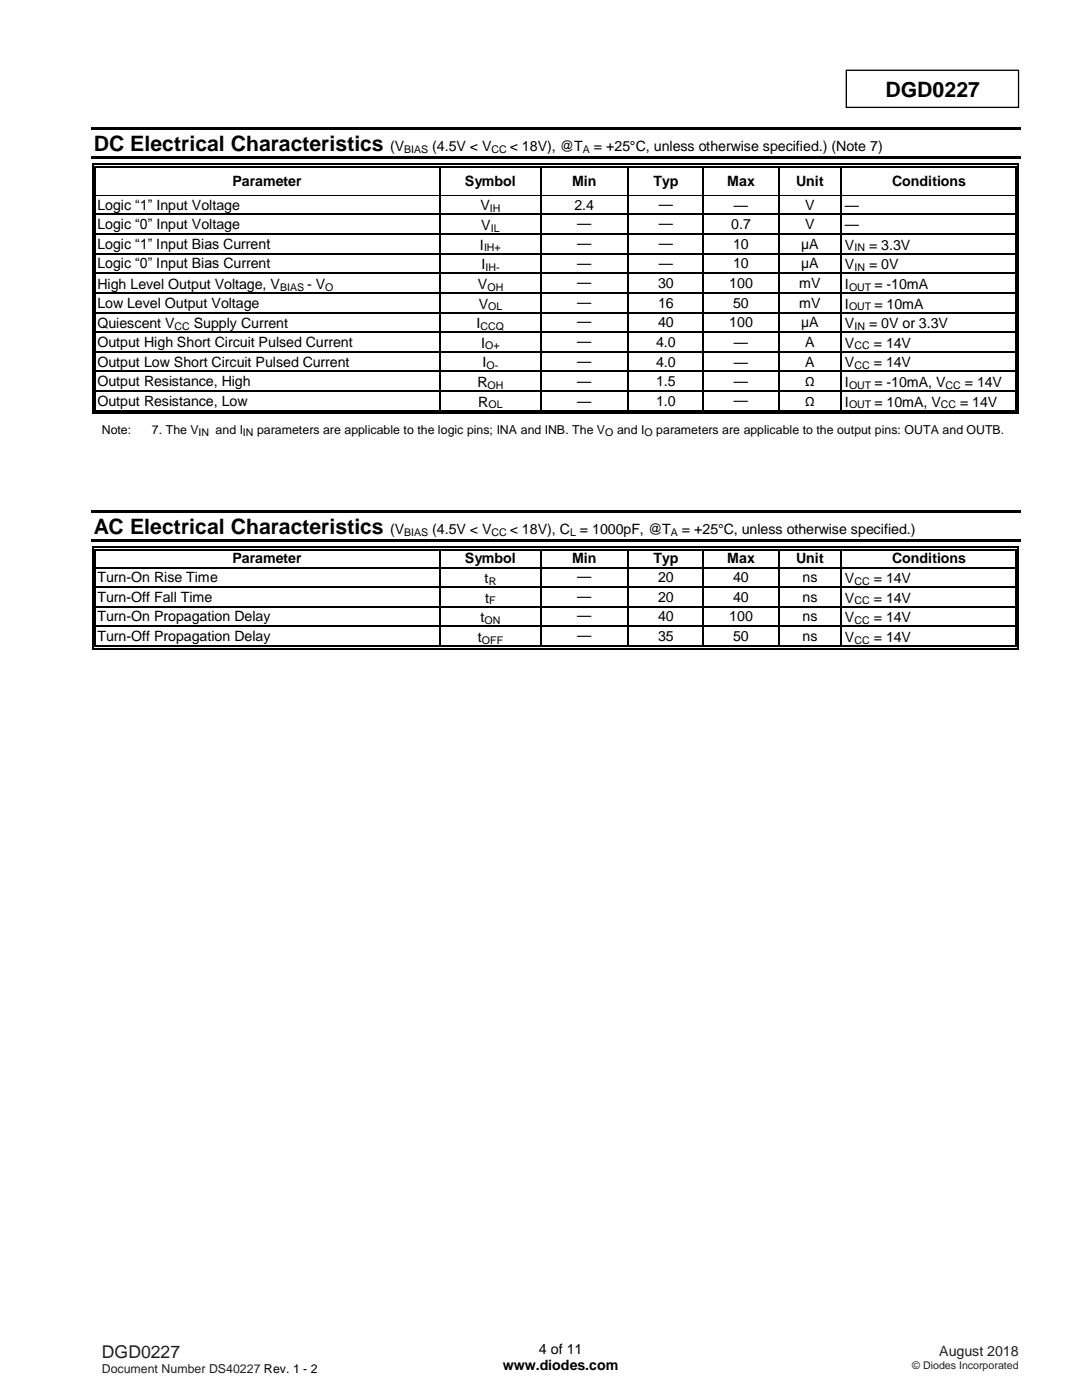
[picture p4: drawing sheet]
<svg xmlns="http://www.w3.org/2000/svg" width="216mm" height="279mm" viewBox="0 0 216 279" stroke-linecap="round" stroke-linejoin="round" font-family="sans-serif">
<defs><g id="words">
<g font-size="4.2">
<text x="176.7" y="19.3">DGD0227</text>
<text x="18.7" y="30.2">DC Electrical Characteristics</text>
<text x="18.7" y="106.6">AC Electrical Characteristics</text>
</g>
<text font-size="3.5" fill="#231f20" x="20.3" y="270.9">DGD0227</text>
<g font-size="2.8">
<text x="77.8" y="30.2">(V</text>
<text x="86.3" y="30.2">(4.5V &lt; V</text>
<text x="101.7" y="30.2">&lt; 18V), @T</text>
<text x="118.5" y="30.2">= +25°C, unless otherwise specified.) (Note 7)</text>
<text x="19.4" y="41.8">Logic “1” Input Voltage</text>
<text x="46.4" y="37.1">Parameter</text>
<text x="92.8" y="37.1">Symbol</text>
<text x="114.1" y="37.1">Min</text>
<text x="114.6" y="41.8">2.4</text>
<text x="130.4" y="37.1">Typ</text>
<text x="131.5" y="41.6">—</text>
<text x="145.1" y="37.1">Max</text>
<text x="146.5" y="41.8">—</text>
<text x="158.9" y="37.1">Unit</text>
<text x="160.7" y="41.8">V</text>
<text x="168.6" y="41.8">—</text>
<text x="178" y="37.1">Conditions</text>
<text x="19.4" y="45.7">Logic “0” Input Voltage</text>
<text x="95.9" y="42">V</text>
<text x="96" y="45.9">V</text>
<text x="115.2" y="45.6">—</text>
<text x="131.5" y="45.6">—</text>
<text x="145.9" y="45.7">0.7</text>
<text x="160.7" y="45.7">V</text>
<text x="168.6" y="45.7">—</text>
<text x="19.4" y="49.7">Logic “1” Input Bias Current</text>
<text x="19.4" y="53.6">Logic “0” Input Bias Current</text>
<text x="95.8" y="49.8">I</text>
<text x="96.1" y="53.8">I</text>
<text x="115.2" y="49.5">—</text>
<text x="115.2" y="53.4">—</text>
<text x="131.5" y="49.5">—</text>
<text x="131.5" y="53.4">—</text>
<text x="146.3" y="49.7">10</text>
<text x="146.3" y="53.6">10</text>
<text x="159.8" y="49.7">µA</text>
<text x="159.8" y="53.6">µA</text>
<text x="168.6" y="49.8">V</text>
<text x="168.6" y="53.8">V</text>
<text x="173.4" y="49.8">= 3.3V</text>
<text x="173.4" y="53.8">= 0V</text>
<text x="19.4" y="57.7">High Level Output Voltage, V</text>
<text x="61.3" y="57.7">- V</text>
<text x="95.4" y="57.7">V</text>
<text x="115.2" y="57.3">—</text>
<text x="131.3" y="57.5">30</text>
<text x="145.5" y="57.5">100</text>
<text x="159.5" y="57.5">mV</text>
<text x="168.6" y="57.7">I</text>
<text x="174.5" y="57.7">= -10mA</text>
<text x="19.4" y="61.4">Low Level Output Voltage</text>
<text x="19.4" y="65.5">Quiescent V</text>
<text x="38.7" y="65.5">Supply Current</text>
<text x="95.1" y="65.5">I</text>
<text x="95.5" y="61.6">V</text>
<text x="115.2" y="61.2">—</text>
<text x="115.2" y="65.1">—</text>
<text x="131.3" y="61.4">16</text>
<text x="131.3" y="65.3">40</text>
<text x="145.5" y="65.3">100</text>
<text x="146.3" y="61.4">50</text>
<text x="159.5" y="61.4">mV</text>
<text x="159.8" y="65.3">µA</text>
<text x="168.6" y="61.6">I</text>
<text x="168.6" y="65.5">V</text>
<text x="173.4" y="65.5">= 0V or 3.3V</text>
<text x="174.5" y="61.6">= 10mA</text>
<text x="19.4" y="69.2">Output High Short Circuit Pulsed Current</text>
<text x="96" y="69.4">I</text>
<text x="115.2" y="69">—</text>
<text x="130.9" y="69.2">4.0</text>
<text x="146.5" y="69.2">—</text>
<text x="160.7" y="69.2">A</text>
<text x="168.6" y="69.4">V</text>
<text x="174.4" y="69.4">= 14V</text>
<text x="19.4" y="73.2">Output Low Short Circuit Pulsed Current</text>
<text x="19.4" y="77.1">Output Resistance, High</text>
<text x="95.3" y="77.2">R</text>
<text x="96.3" y="73.3">I</text>
<text x="115.2" y="72.9">—</text>
<text x="115.2" y="77.1">—</text>
<text x="130.9" y="73.2">4.0</text>
<text x="130.9" y="77.1">1.5</text>
<text x="146.5" y="73.2">—</text>
<text x="146.5" y="77.1">—</text>
<text x="160.7" y="73.2">A</text>
<text x="160.7" y="77.1">Ω</text>
<text x="168.6" y="73.3">V</text>
<text x="168.6" y="77.2">I</text>
<text x="174.4" y="73.3">= 14V</text>
<text x="174.5" y="77.2">= -10mA, V</text>
<text x="192.5" y="77.2">= 14V</text>
<text x="19.4" y="81">Output Resistance, Low</text>
<text x="95.4" y="81.2">R</text>
<text x="115.2" y="81">—</text>
<text x="130.9" y="81">1.0</text>
<text x="146.5" y="80.8">—</text>
<text x="160.7" y="80.9">Ω</text>
<text x="168.6" y="81.2">I</text>
<text x="174.5" y="81.2">= 10mA, V</text>
<text x="191.6" y="81.2">= 14V</text>
<text x="77.8" y="106.6">(V</text>
<text x="86.3" y="106.6">(4.5V &lt; V</text>
<text x="101.7" y="106.6">&lt; 18V), C = 1000pF, @T</text>
<text x="136.1" y="106.6">= +25°C, unless otherwise specified.)</text>
<text x="46.4" y="112.4">Parameter</text>
<text x="92.8" y="112.4">Symbol</text>
<text x="114.1" y="112.4">Min</text>
<text x="130.4" y="112.4">Typ</text>
<text x="145.1" y="112.4">Max</text>
<text x="158.9" y="112.4">Unit</text>
<text x="178" y="112.4">Conditions</text>
<text x="19.4" y="116.2">Turn-On Rise Time</text>
<text x="96.7" y="116.3">t</text>
<text x="115.2" y="116">—</text>
<text x="115.2" y="119.9">—</text>
<text x="131.3" y="116.2">20</text>
<text x="146.3" y="116.2">40</text>
<text x="160.1" y="116.2">ns</text>
<text x="168.6" y="116.3">V</text>
<text x="174.4" y="116.3">= 14V</text>
<text x="19.4" y="120.1">Turn-Off Fall Time</text>
<text x="19.4" y="124">Turn-On Propagation Delay</text>
<text x="95.9" y="124.2">t</text>
<text x="96.8" y="120.3">t</text>
<text x="115.2" y="123.8">—</text>
<text x="131.3" y="120.1">20</text>
<text x="131.3" y="124">40</text>
<text x="145.5" y="124">100</text>
<text x="146.3" y="120.1">40</text>
<text x="160.1" y="120.1">ns</text>
<text x="160.1" y="124">ns</text>
<text x="168.6" y="120.3">V</text>
<text x="168.6" y="124.2">V</text>
<text x="174.4" y="120.3">= 14V</text>
<text x="174.4" y="124.2">= 14V</text>
<text x="19.4" y="127.9">Turn-Off Propagation Delay</text>
<text x="95.4" y="128.1">t</text>
<text x="115.2" y="127.7">—</text>
<text x="131.3" y="127.9">35</text>
<text x="146.3" y="127.9">50</text>
<text x="160.1" y="127.9">ns</text>
<text x="168.6" y="128.1">V</text>
<text x="174.4" y="128.1">= 14V</text>
<text x="100.3" y="273.5">www.diodes.com</text>
<text x="107.5" y="270.2">4 of 11</text>
</g>
<text font-size="2.8" fill="#231f20" x="187.4" y="270.6">August 2018</text>
<g font-size="2.5">
<text x="20.3" y="86.7">Note:</text>
<text x="30.3" y="86.7">7. The V</text>
<text x="43" y="86.7">and I</text>
<text x="51.3" y="86.7">parameters are applicable to the logic pins; INA and INB. The V</text>
<text x="123.1" y="86.7">and I</text>
<text x="131" y="86.7">parameters are applicable to the output pins: OUTA and OUTB.</text>
</g>
<text font-size="2.5" fill="#231f20" x="20.3" y="274">Document Number DS40227 Rev. 1 - 2</text>
<g font-size="2.1">
<text x="80.7" y="30.5">BIAS</text>
<text x="98.1" y="30.5">CC</text>
<text x="116.3" y="30.5">A</text>
<text x="97.8" y="42.3">IH</text>
<text x="97.9" y="46.3">IL</text>
<text x="96.6" y="50.2">IH+</text>
<text x="170.5" y="50.2">IN</text>
<text x="55.9" y="58">BIAS</text>
<text x="64.9" y="58">O</text>
<text x="96.9" y="54.1">IH-</text>
<text x="97.3" y="58">OH</text>
<text x="169.4" y="58">OUT</text>
<text x="170.5" y="54.1">IN</text>
<text x="34.8" y="65.8">CC</text>
<text x="95.9" y="65.8">CCQ</text>
<text x="97.4" y="61.9">OL</text>
<text x="169.4" y="61.9">OUT</text>
<text x="170.5" y="65.8">IN</text>
<text x="96.8" y="69.7">O+</text>
<text x="170.5" y="69.7">CC</text>
<text x="97.1" y="73.7">O-</text>
<text x="97.3" y="77.6">OH</text>
<text x="169.4" y="77.6">OUT</text>
<text x="170.5" y="73.7">CC</text>
<text x="188.7" y="77.6">CC</text>
<text x="97.5" y="81.5">OL</text>
<text x="169.4" y="81.5">OUT</text>
<text x="187.7" y="81.5">CC</text>
<text x="39.6" y="87">IN</text>
<text x="48.5" y="87">IN</text>
<text x="120.8" y="87">O</text>
<text x="128.6" y="87">O</text>
<text x="80.7" y="106.9">BIAS</text>
<text x="98.1" y="106.9">CC</text>
<text x="113.8" y="106.9">L</text>
<text x="133.9" y="106.9">A</text>
<text x="97.5" y="116.7">R</text>
<text x="170.5" y="116.7">CC</text>
<text x="96.7" y="124.5">ON</text>
<text x="97.6" y="120.6">F</text>
<text x="170.5" y="120.6">CC</text>
<text x="170.5" y="124.5">CC</text>
<text x="96.2" y="128.5">OFF</text>
<text x="170.5" y="128.5">CC</text>
</g>
<text font-size="2.1" fill="#231f20" x="182" y="273.2">© Diodes Incorporated</text>
</g></defs>
<path d="M168.9 14h34.3v7.4h-34.3z" fill="none" stroke="#000" stroke-width=".26"/>
<g fill="#000">
<path d="M18.2 25.4h185.5v.5h-185.5z" fill-rule="evenodd"/>
<path d="M18.2 31.1h185.5v.5h-185.5z" fill-rule="evenodd"/>
<path d="M18.3 32.7h.3v.8h-.3z" fill-rule="evenodd"/>
<path d="M18.3 32.7h.8v.2h-.8z" fill-rule="evenodd"/>
<path d="M18.3 38.9h.3v.1h-.3z" fill-rule="evenodd"/>
<path d="M18.8 33.2h.3v.3h-.3z" fill-rule="evenodd"/>
<path d="M18.8 33.2h.3v.3h-.3z" fill-rule="evenodd"/>
<path d="M18.8 38.9h.3v.1h-.3z" fill-rule="evenodd"/>
<path d="M87.7 33.5h.3z" fill-rule="evenodd"/>
<path d="M87.7 32.7h.8v.2h-.8z" fill-rule="evenodd"/>
<path d="M87.7 33.2h.8v.3h-.8z" fill-rule="evenodd"/>
<path d="M87.7 38.9h.3v.1h-.3z" fill-rule="evenodd"/>
<path d="M107.8 33.5h.2z" fill-rule="evenodd"/>
<path d="M107.8 32.7h.7v.2h-.7z" fill-rule="evenodd"/>
<path d="M107.8 33.2h.7v.3h-.7z" fill-rule="evenodd"/>
<path d="M107.8 38.9h.2v.1h-.2z" fill-rule="evenodd"/>
<path d="M125.2 33.5h.3z" fill-rule="evenodd"/>
<path d="M125.2 32.7h.8v.2h-.8z" fill-rule="evenodd"/>
<path d="M125.2 33.2h.8v.3h-.8z" fill-rule="evenodd"/>
<path d="M125.2 38.9h.3v.1h-.3z" fill-rule="evenodd"/>
<path d="M140.2 33.5h.3z" fill-rule="evenodd"/>
<path d="M140.2 32.7h.8v.2h-.8z" fill-rule="evenodd"/>
<path d="M140.2 33.2h.8v.3h-.8z" fill-rule="evenodd"/>
<path d="M140.2 38.9h.3v.1h-.3z" fill-rule="evenodd"/>
<path d="M155.3 33.5h.2z" fill-rule="evenodd"/>
<path d="M155.3 32.7h.7v.2h-.7z" fill-rule="evenodd"/>
<path d="M155.3 33.2h.7v.3h-.7z" fill-rule="evenodd"/>
<path d="M155.3 38.9h.2v.1h-.2z" fill-rule="evenodd"/>
<path d="M167.8 33.5h.2z" fill-rule="evenodd"/>
<path d="M167.8 32.7h.7v.2h-.7z" fill-rule="evenodd"/>
<path d="M167.8 33.2h.7v.3h-.7z" fill-rule="evenodd"/>
<path d="M167.8 38.9h.2v.1h-.2z" fill-rule="evenodd"/>
<path d="M202.5 32.7h.8v.2h-.8z" fill-rule="evenodd"/>
<path d="M202.5 33.2h.3v.3h-.3z" fill-rule="evenodd"/>
<path d="M202.5 33.2h.3v.3h-.3z" fill-rule="evenodd"/>
<path d="M202.5 38.9h.3v.1h-.3z" fill-rule="evenodd"/>
<path d="M203 32.7h.3v.8h-.3z" fill-rule="evenodd"/>
<path d="M203 38.9h.3v.1h-.3z" fill-rule="evenodd"/>
<path d="M18.3 42.7h.3v.2h-.3z" fill-rule="evenodd"/>
<path d="M18.3 46.6h.3v.3h-.3z" fill-rule="evenodd"/>
<path d="M18.3 50.5h.3v.3h-.3z" fill-rule="evenodd"/>
<path d="M18.3 54.4h.3v.3h-.3z" fill-rule="evenodd"/>
<path d="M18.3 58.3h.3v.3h-.3z" fill-rule="evenodd"/>
<path d="M18.8 42.7h.3v.2h-.3z" fill-rule="evenodd"/>
<path d="M18.8 46.6h.3v.3h-.3z" fill-rule="evenodd"/>
<path d="M18.8 50.5h.3v.3h-.3z" fill-rule="evenodd"/>
<path d="M18.8 54.4h.3v.3h-.3z" fill-rule="evenodd"/>
<path d="M18.8 58.3h.3v.3h-.3z" fill-rule="evenodd"/>
<path d="M87.7 42.7h.3v.2h-.3z" fill-rule="evenodd"/>
<path d="M87.7 46.6h.3v.3h-.3z" fill-rule="evenodd"/>
<path d="M87.7 50.5h.3v.3h-.3z" fill-rule="evenodd"/>
<path d="M87.7 54.4h.3v.3h-.3z" fill-rule="evenodd"/>
<path d="M87.7 58.3h.3v.3h-.3z" fill-rule="evenodd"/>
<path d="M107.8 42.7h.2v.2h-.2z" fill-rule="evenodd"/>
<path d="M107.8 46.6h.2v.3h-.2z" fill-rule="evenodd"/>
<path d="M107.8 50.5h.2v.3h-.2z" fill-rule="evenodd"/>
<path d="M107.8 54.4h.2v.3h-.2z" fill-rule="evenodd"/>
<path d="M107.8 58.3h.2v.3h-.2z" fill-rule="evenodd"/>
<path d="M125.2 42.7h.3v.2h-.3z" fill-rule="evenodd"/>
<path d="M125.2 46.6h.3v.3h-.3z" fill-rule="evenodd"/>
<path d="M125.2 50.5h.3v.3h-.3z" fill-rule="evenodd"/>
<path d="M125.2 54.4h.3v.3h-.3z" fill-rule="evenodd"/>
<path d="M125.2 58.3h.3v.3h-.3z" fill-rule="evenodd"/>
<path d="M140.2 42.7h.3v.2h-.3z" fill-rule="evenodd"/>
<path d="M140.2 46.6h.3v.3h-.3z" fill-rule="evenodd"/>
<path d="M140.2 50.5h.3v.3h-.3z" fill-rule="evenodd"/>
<path d="M140.2 54.4h.3v.3h-.3z" fill-rule="evenodd"/>
<path d="M140.2 58.3h.3v.3h-.3z" fill-rule="evenodd"/>
<path d="M155.3 42.7h.2v.2h-.2z" fill-rule="evenodd"/>
<path d="M155.3 46.6h.2v.3h-.2z" fill-rule="evenodd"/>
<path d="M155.3 50.5h.2v.3h-.2z" fill-rule="evenodd"/>
<path d="M155.3 54.4h.2v.3h-.2z" fill-rule="evenodd"/>
<path d="M155.3 58.3h.2v.3h-.2z" fill-rule="evenodd"/>
<path d="M167.8 42.7h.2v.2h-.2z" fill-rule="evenodd"/>
<path d="M167.8 46.6h.2v.3h-.2z" fill-rule="evenodd"/>
<path d="M167.8 50.5h.2v.3h-.2z" fill-rule="evenodd"/>
<path d="M167.8 54.4h.2v.3h-.2z" fill-rule="evenodd"/>
<path d="M167.8 58.3h.2v.3h-.2z" fill-rule="evenodd"/>
<path d="M202.5 42.7h.3v.2h-.3z" fill-rule="evenodd"/>
<path d="M202.5 46.6h.3v.3h-.3z" fill-rule="evenodd"/>
<path d="M202.5 50.5h.3v.3h-.3z" fill-rule="evenodd"/>
<path d="M202.5 54.4h.3v.3h-.3z" fill-rule="evenodd"/>
<path d="M202.5 58.3h.3v.3h-.3z" fill-rule="evenodd"/>
<path d="M203 42.7h.3v.2h-.3z" fill-rule="evenodd"/>
<path d="M203 46.6h.3v.3h-.3z" fill-rule="evenodd"/>
<path d="M203 50.5h.3v.3h-.3z" fill-rule="evenodd"/>
<path d="M203 54.4h.3v.3h-.3z" fill-rule="evenodd"/>
<path d="M203 58.3h.3v.3h-.3z" fill-rule="evenodd"/>
<path d="M18.3 62.3h.3v.2h-.3z" fill-rule="evenodd"/>
<path d="M18.3 66.2h.3v.2h-.3z" fill-rule="evenodd"/>
<path d="M18.3 70.1h.3v.3h-.3z" fill-rule="evenodd"/>
<path d="M18.3 74h.3v.3h-.3z" fill-rule="evenodd"/>
<path d="M18.3 77.9h.3v.3h-.3z" fill-rule="evenodd"/>
<path d="M18.8 62.3h.3v.2h-.3z" fill-rule="evenodd"/>
<path d="M18.8 66.2h.3v.2h-.3z" fill-rule="evenodd"/>
<path d="M18.8 70.1h.3v.3h-.3z" fill-rule="evenodd"/>
<path d="M18.8 74h.3v.3h-.3z" fill-rule="evenodd"/>
<path d="M18.8 77.9h.3v.3h-.3z" fill-rule="evenodd"/>
<path d="M87.7 62.3h.3v.2h-.3z" fill-rule="evenodd"/>
<path d="M87.7 66.2h.3v.2h-.3z" fill-rule="evenodd"/>
<path d="M87.7 70.1h.3v.3h-.3z" fill-rule="evenodd"/>
<path d="M87.7 74h.3v.3h-.3z" fill-rule="evenodd"/>
<path d="M87.7 77.9h.3v.3h-.3z" fill-rule="evenodd"/>
<path d="M107.8 62.3h.2v.2h-.2z" fill-rule="evenodd"/>
<path d="M107.8 66.2h.2v.2h-.2z" fill-rule="evenodd"/>
<path d="M107.8 70.1h.2v.3h-.2z" fill-rule="evenodd"/>
<path d="M107.8 74h.2v.3h-.2z" fill-rule="evenodd"/>
<path d="M107.8 77.9h.2v.3h-.2z" fill-rule="evenodd"/>
<path d="M125.2 62.3h.3v.2h-.3z" fill-rule="evenodd"/>
<path d="M125.2 66.2h.3v.2h-.3z" fill-rule="evenodd"/>
<path d="M125.2 70.1h.3v.3h-.3z" fill-rule="evenodd"/>
<path d="M125.2 74h.3v.3h-.3z" fill-rule="evenodd"/>
<path d="M125.2 77.9h.3v.3h-.3z" fill-rule="evenodd"/>
<path d="M140.2 62.3h.3v.2h-.3z" fill-rule="evenodd"/>
<path d="M140.2 66.2h.3v.2h-.3z" fill-rule="evenodd"/>
<path d="M140.2 70.1h.3v.3h-.3z" fill-rule="evenodd"/>
<path d="M140.2 74h.3v.3h-.3z" fill-rule="evenodd"/>
<path d="M140.2 77.9h.3v.3h-.3z" fill-rule="evenodd"/>
<path d="M155.3 62.3h.2v.2h-.2z" fill-rule="evenodd"/>
<path d="M155.3 66.2h.2v.2h-.2z" fill-rule="evenodd"/>
<path d="M155.3 70.1h.2v.3h-.2z" fill-rule="evenodd"/>
<path d="M155.3 74h.2v.3h-.2z" fill-rule="evenodd"/>
<path d="M155.3 77.9h.2v.3h-.2z" fill-rule="evenodd"/>
<path d="M167.8 62.3h.2v.2h-.2z" fill-rule="evenodd"/>
<path d="M167.8 66.2h.2v.2h-.2z" fill-rule="evenodd"/>
<path d="M167.8 70.1h.2v.3h-.2z" fill-rule="evenodd"/>
<path d="M167.8 74h.2v.3h-.2z" fill-rule="evenodd"/>
<path d="M167.8 77.9h.2v.3h-.2z" fill-rule="evenodd"/>
<path d="M202.5 62.3h.3v.2h-.3z" fill-rule="evenodd"/>
<path d="M202.5 66.2h.3v.2h-.3z" fill-rule="evenodd"/>
<path d="M202.5 70.1h.3v.3h-.3z" fill-rule="evenodd"/>
<path d="M202.5 74h.3v.3h-.3z" fill-rule="evenodd"/>
<path d="M202.5 77.9h.3v.3h-.3z" fill-rule="evenodd"/>
<path d="M203 62.3h.3v.2h-.3z" fill-rule="evenodd"/>
<path d="M203 66.2h.3v.2h-.3z" fill-rule="evenodd"/>
<path d="M203 70.1h.3v.3h-.3z" fill-rule="evenodd"/>
<path d="M203 74h.3v.3h-.3z" fill-rule="evenodd"/>
<path d="M203 77.9h.3v.3h-.3z" fill-rule="evenodd"/>
<path d="M18.3 81.9h.3v.7h-.3z" fill-rule="evenodd"/>
<path d="M18.3 82.4h.8v.2h-.8z" fill-rule="evenodd"/>
<path d="M18.8 81.9h.3v.2h-.3z" fill-rule="evenodd"/>
<path d="M18.8 81.9h.3v.2h-.3z" fill-rule="evenodd"/>
<path d="M87.7 81.9h.8v.2h-.8z" fill-rule="evenodd"/>
<path d="M87.7 82.4h.8v.2h-.8z" fill-rule="evenodd"/>
<path d="M107.8 81.9h.7v.2h-.7z" fill-rule="evenodd"/>
<path d="M107.8 82.4h.7v.2h-.7z" fill-rule="evenodd"/>
<path d="M125.2 81.9h.8v.2h-.8z" fill-rule="evenodd"/>
<path d="M125.2 82.4h.8v.2h-.8z" fill-rule="evenodd"/>
<path d="M140.2 81.9h.8v.2h-.8z" fill-rule="evenodd"/>
<path d="M140.2 82.4h.8v.2h-.8z" fill-rule="evenodd"/>
<path d="M155.3 81.9h.7v.2h-.7z" fill-rule="evenodd"/>
<path d="M155.3 82.4h.7v.2h-.7z" fill-rule="evenodd"/>
<path d="M167.8 81.9h.7v.2h-.7z" fill-rule="evenodd"/>
<path d="M167.8 82.4h.7v.2h-.7z" fill-rule="evenodd"/>
<path d="M202.5 82.4h.8v.2h-.8z" fill-rule="evenodd"/>
<path d="M202.5 81.9h.3v.2h-.3z" fill-rule="evenodd"/>
<path d="M202.5 81.9h.3v.2h-.3z" fill-rule="evenodd"/>
<path d="M203 81.9h.3v.7h-.3z" fill-rule="evenodd"/>
<path d="M18.2 101.7h185.5v.6h-185.5z" fill-rule="evenodd"/>
<path d="M18.2 107.5h185.5v.6h-185.5z" fill-rule="evenodd"/>
<path d="M18.3 109.1h.3v.8h-.3z" fill-rule="evenodd"/>
<path d="M18.3 109.1h.8v.3h-.8z" fill-rule="evenodd"/>
<path d="M18.3 113.1h.3v.3h-.3z" fill-rule="evenodd"/>
<path d="M18.3 117h.3v.3h-.3z" fill-rule="evenodd"/>
<path d="M18.8 109.6h.3v.3h-.3z" fill-rule="evenodd"/>
<path d="M18.8 109.6h.3v.3h-.3z" fill-rule="evenodd"/>
<path d="M18.8 113.1h.3v.3h-.3z" fill-rule="evenodd"/>
<path d="M18.8 117h.3v.3h-.3z" fill-rule="evenodd"/>
<path d="M87.7 109.9h.3z" fill-rule="evenodd"/>
<path d="M87.7 109.1h.8v.3h-.8z" fill-rule="evenodd"/>
<path d="M87.7 109.6h.8v.3h-.8z" fill-rule="evenodd"/>
<path d="M87.7 113.1h.3v.3h-.3z" fill-rule="evenodd"/>
<path d="M87.7 117h.3v.3h-.3z" fill-rule="evenodd"/>
<path d="M107.8 109.9h.2z" fill-rule="evenodd"/>
<path d="M107.8 109.1h.7v.3h-.7z" fill-rule="evenodd"/>
<path d="M107.8 109.6h.7v.3h-.7z" fill-rule="evenodd"/>
<path d="M107.8 113.1h.2v.3h-.2z" fill-rule="evenodd"/>
<path d="M107.8 117h.2v.3h-.2z" fill-rule="evenodd"/>
<path d="M125.2 109.9h.3z" fill-rule="evenodd"/>
<path d="M125.2 109.1h.8v.3h-.8z" fill-rule="evenodd"/>
<path d="M125.2 109.6h.8v.3h-.8z" fill-rule="evenodd"/>
<path d="M125.2 113.1h.3v.3h-.3z" fill-rule="evenodd"/>
<path d="M125.2 117h.3v.3h-.3z" fill-rule="evenodd"/>
<path d="M140.2 109.9h.3z" fill-rule="evenodd"/>
<path d="M140.2 109.1h.8v.3h-.8z" fill-rule="evenodd"/>
<path d="M140.2 109.6h.8v.3h-.8z" fill-rule="evenodd"/>
<path d="M140.2 113.1h.3v.3h-.3z" fill-rule="evenodd"/>
<path d="M140.2 117h.3v.3h-.3z" fill-rule="evenodd"/>
<path d="M155.3 109.9h.2z" fill-rule="evenodd"/>
<path d="M155.3 109.1h.7v.3h-.7z" fill-rule="evenodd"/>
<path d="M155.3 109.6h.7v.3h-.7z" fill-rule="evenodd"/>
<path d="M155.3 113.1h.2v.3h-.2z" fill-rule="evenodd"/>
<path d="M155.3 117h.2v.3h-.2z" fill-rule="evenodd"/>
<path d="M167.8 109.9h.2z" fill-rule="evenodd"/>
<path d="M167.8 109.1h.7v.3h-.7z" fill-rule="evenodd"/>
<path d="M167.8 109.6h.7v.3h-.7z" fill-rule="evenodd"/>
<path d="M167.8 113.1h.2v.3h-.2z" fill-rule="evenodd"/>
<path d="M167.8 117h.2v.3h-.2z" fill-rule="evenodd"/>
<path d="M202.5 109.1h.8v.3h-.8z" fill-rule="evenodd"/>
<path d="M202.5 109.6h.3v.3h-.3z" fill-rule="evenodd"/>
<path d="M202.5 109.6h.3v.3h-.3z" fill-rule="evenodd"/>
<path d="M202.5 113.1h.3v.3h-.3z" fill-rule="evenodd"/>
<path d="M202.5 117h.3v.3h-.3z" fill-rule="evenodd"/>
<path d="M203 109.1h.3v.8h-.3z" fill-rule="evenodd"/>
<path d="M203 113.1h.3v.3h-.3z" fill-rule="evenodd"/>
<path d="M203 117h.3v.3h-.3z" fill-rule="evenodd"/>
<path d="M18.3 121h.3v.2h-.3z" fill-rule="evenodd"/>
<path d="M18.3 124.9h.3v.2h-.3z" fill-rule="evenodd"/>
<path d="M18.3 128.8h.3v.8h-.3z" fill-rule="evenodd"/>
<path d="M18.3 129.3h.8v.3h-.8z" fill-rule="evenodd"/>
<path d="M18.8 121h.3v.2h-.3z" fill-rule="evenodd"/>
<path d="M18.8 124.9h.3v.2h-.3z" fill-rule="evenodd"/>
<path d="M18.8 128.8h.3v.3h-.3z" fill-rule="evenodd"/>
<path d="M18.8 128.8h.3v.3h-.3z" fill-rule="evenodd"/>
<path d="M87.7 121h.3v.2h-.3z" fill-rule="evenodd"/>
<path d="M87.7 124.9h.3v.2h-.3z" fill-rule="evenodd"/>
<path d="M87.7 128.8h.8v.3h-.8z" fill-rule="evenodd"/>
<path d="M87.7 129.3h.8v.3h-.8z" fill-rule="evenodd"/>
<path d="M107.8 121h.2v.2h-.2z" fill-rule="evenodd"/>
<path d="M107.8 124.9h.2v.2h-.2z" fill-rule="evenodd"/>
<path d="M107.8 128.8h.7v.3h-.7z" fill-rule="evenodd"/>
<path d="M107.8 129.3h.7v.3h-.7z" fill-rule="evenodd"/>
<path d="M125.2 121h.3v.2h-.3z" fill-rule="evenodd"/>
<path d="M125.2 124.9h.3v.2h-.3z" fill-rule="evenodd"/>
<path d="M125.2 128.8h.8v.3h-.8z" fill-rule="evenodd"/>
<path d="M125.2 129.3h.8v.3h-.8z" fill-rule="evenodd"/>
<path d="M140.2 121h.3v.2h-.3z" fill-rule="evenodd"/>
<path d="M140.2 124.9h.3v.2h-.3z" fill-rule="evenodd"/>
<path d="M140.2 128.8h.8v.3h-.8z" fill-rule="evenodd"/>
<path d="M140.2 129.3h.8v.3h-.8z" fill-rule="evenodd"/>
<path d="M155.3 121h.2v.2h-.2z" fill-rule="evenodd"/>
<path d="M155.3 124.9h.2v.2h-.2z" fill-rule="evenodd"/>
<path d="M155.3 128.8h.7v.3h-.7z" fill-rule="evenodd"/>
<path d="M155.3 129.3h.7v.3h-.7z" fill-rule="evenodd"/>
<path d="M167.8 121h.2v.2h-.2z" fill-rule="evenodd"/>
<path d="M167.8 124.9h.2v.2h-.2z" fill-rule="evenodd"/>
<path d="M167.8 128.8h.7v.3h-.7z" fill-rule="evenodd"/>
<path d="M167.8 129.3h.7v.3h-.7z" fill-rule="evenodd"/>
<path d="M202.5 121h.3v.2h-.3z" fill-rule="evenodd"/>
<path d="M202.5 124.9h.3v.2h-.3z" fill-rule="evenodd"/>
<path d="M202.5 129.3h.8v.3h-.8z" fill-rule="evenodd"/>
<path d="M202.5 128.8h.3v.3h-.3z" fill-rule="evenodd"/>
<path d="M202.5 128.8h.3v.3h-.3z" fill-rule="evenodd"/>
<path d="M203 121h.3v.2h-.3z" fill-rule="evenodd"/>
<path d="M203 124.9h.3v.2h-.3z" fill-rule="evenodd"/>
<path d="M203 128.8h.3v.8h-.3z" fill-rule="evenodd"/>
</g>
<g fill="none" stroke="#000" stroke-width=".25">
<path d="M18.5 33.5v5.4M18.5 39v3.7M19 33.5v5.4M19 39v3.7M19.1 32.8h68.6M19.1 33.3h68.6M87.9 33.5v5.4M87.9 39v3.7M88.5 32.8h19.3M88.5 33.3h19.3M107.9 33.5v5.4M107.9 39v3.7"/>
<path d="M108.5 32.8h16.7M108.5 33.3h16.7M125.4 33.5v5.4M125.4 39v3.7M126 32.8h14.2M126 33.3h14.2M140.4 33.5v5.4M140.4 39v3.7M141 32.8h14.3M141 33.3h14.3M155.4 33.5v5.4M155.4 39v3.7"/>
<path d="M156 32.8h11.8M156 33.3h11.8M167.9 33.5v5.4M167.9 39v3.7M168.5 32.8h34M168.5 33.3h34M202.6 33.5v5.4M202.6 39v3.7M203.2 33.5v5.4M203.2 39v3.7M18.5 42.9v3.7M18.5 46.9v3.6"/>
<path d="M18.5 50.8v3.6M18.5 54.7v3.6M18.5 58.6v3.7M19 42.9v3.7M19 46.9v3.6M19 50.8v3.6M19 54.7v3.6M19 58.6v3.7M19.1 42.8h68.6M19.1 46.7h68.6M19.1 50.6h68.6M19.1 54.6h68.6"/>
<path d="M19.1 58.5h68.6M87.9 42.9v3.7M87.9 46.9v3.6M87.9 50.8v3.6M87.9 54.7v3.6M87.9 58.6v3.7M88 42.8h19.8M88 46.7h19.8M88 50.6h19.8M88 54.6h19.8M88 58.5h19.8M107.9 42.9v3.7"/>
<path d="M107.9 46.9v3.6M107.9 50.8v3.6M107.9 54.7v3.6M107.9 58.6v3.7M108 42.8h17.2M108 46.7h17.2M108 50.6h17.2M108 54.6h17.2M108 58.5h17.2M125.4 42.9v3.7M125.4 46.9v3.6M125.4 50.8v3.6"/>
<path d="M125.4 54.7v3.6M125.4 58.6v3.7M125.5 42.8h14.7M125.5 46.7h14.7M125.5 50.6h14.7M125.5 54.6h14.7M125.5 58.5h14.7M140.4 42.9v3.7M140.4 46.9v3.6M140.4 50.8v3.6M140.4 54.7v3.6M140.4 58.6v3.7"/>
<path d="M140.5 42.8h14.8M140.5 46.7h14.8M140.5 50.6h14.8M140.5 54.6h14.8M140.5 58.5h14.8M155.4 42.9v3.7M155.4 46.9v3.6M155.4 50.8v3.6M155.4 54.7v3.6M155.4 58.6v3.7M155.5 42.8h12.3M155.5 46.7h12.3"/>
<path d="M155.5 50.6h12.3M155.5 54.6h12.3M155.5 58.5h12.3M167.9 42.9v3.7M167.9 46.9v3.6M167.9 50.8v3.6M167.9 54.7v3.6M167.9 58.6v3.7M168 42.8h34.5M168 46.7h34.5M168 50.6h34.5M168 54.6h34.5"/>
<path d="M168 58.5h34.5M202.6 42.9v3.7M202.6 46.9v3.6M202.6 50.8v3.6M202.6 54.7v3.6M202.6 58.6v3.7M203.2 42.9v3.7M203.2 46.9v3.6M203.2 50.8v3.6M203.2 54.7v3.6M203.2 58.6v3.7M18.5 62.5v3.7"/>
<path d="M18.5 66.4v3.7M18.5 70.4v3.6M18.5 74.3v3.6M18.5 78.2v3.7M19 62.5v3.7M19 66.4v3.7M19 70.4v3.6M19 74.3v3.6M19 78.2v3.7M19.1 62.4h68.6M19.1 66.3h68.6M19.1 70.2h68.6"/>
<path d="M19.1 74.1h68.6M19.1 78.1h68.6M87.9 62.5v3.7M87.9 66.4v3.7M87.9 70.4v3.6M87.9 74.3v3.6M87.9 78.2v3.7M88 62.4h19.8M88 66.3h19.8M88 70.2h19.8M88 74.1h19.8M88 78.1h19.8"/>
<path d="M107.9 62.5v3.7M107.9 66.4v3.7M107.9 70.4v3.6M107.9 74.3v3.6M107.9 78.2v3.7M108 62.4h17.2M108 66.3h17.2M108 70.2h17.2M108 74.1h17.2M108 78.1h17.2M125.4 62.5v3.7M125.4 66.4v3.7"/>
<path d="M125.4 70.4v3.6M125.4 74.3v3.6M125.4 78.2v3.7M125.5 62.4h14.7M125.5 66.3h14.7M125.5 70.2h14.7M125.5 74.1h14.7M125.5 78.1h14.7M140.4 62.5v3.7M140.4 66.4v3.7M140.4 70.4v3.6M140.4 74.3v3.6"/>
<path d="M140.4 78.2v3.7M140.5 62.4h14.8M140.5 66.3h14.8M140.5 70.2h14.8M140.5 74.1h14.8M140.5 78.1h14.8M155.4 62.5v3.7M155.4 66.4v3.7M155.4 70.4v3.6M155.4 74.3v3.6M155.4 78.2v3.7M155.5 62.4h12.3"/>
<path d="M155.5 66.3h12.3M155.5 70.2h12.3M155.5 74.1h12.3M155.5 78.1h12.3M167.9 62.5v3.7M167.9 66.4v3.7M167.9 70.4v3.6M167.9 74.3v3.6M167.9 78.2v3.7M168 62.4h34.5M168 66.3h34.5M168 70.2h34.5"/>
<path d="M168 74.1h34.5M168 78.1h34.5M202.6 62.5v3.7M202.6 66.4v3.7M202.6 70.4v3.6M202.6 74.3v3.6M202.6 78.2v3.7M203.2 62.5v3.7M203.2 66.4v3.7M203.2 70.4v3.6M203.2 74.3v3.6M203.2 78.2v3.7"/>
<path d="M19.1 82.5h68.6M19.1 82h68.6M88.5 82.5h19.3M88.5 82h19.3M108.5 82.5h16.7M108.5 82h16.7M126 82.5h14.2M126 82h14.2M141 82.5h14.3M141 82h14.3M156 82.5h11.8M156 82h11.8"/>
<path d="M168.5 82.5h34M168.5 82h34M18.5 109.9v3.2M18.5 113.4v3.6M18.5 117.3v3.7M19 109.9v3.2M19 113.4v3.6M19 117.3v3.7M19.1 109.2h68.6M19.1 109.7h68.6M19.1 113.3h68.6M19.1 117.2h68.6"/>
<path d="M87.9 109.9v3.2M87.9 113.4v3.6M87.9 117.3v3.7M88 113.3h19.8M88 117.2h19.8M88.5 109.2h19.3M88.5 109.7h19.3M107.9 109.9v3.2M107.9 113.4v3.6M107.9 117.3v3.7M108 113.3h17.2M108 117.2h17.2"/>
<path d="M108.5 109.2h16.7M108.5 109.7h16.7M125.4 109.9v3.2M125.4 113.4v3.6M125.4 117.3v3.7M125.5 113.3h14.7M125.5 117.2h14.7M126 109.2h14.2M126 109.7h14.2M140.4 109.9v3.2M140.4 113.4v3.6M140.4 117.3v3.7"/>
<path d="M140.5 113.3h14.8M140.5 117.2h14.8M141 109.2h14.3M141 109.7h14.3M155.4 109.9v3.2M155.4 113.4v3.6M155.4 117.3v3.7M155.5 113.3h12.3M155.5 117.2h12.3M156 109.2h11.8M156 109.7h11.8M167.9 109.9v3.2"/>
<path d="M167.9 113.4v3.6M167.9 117.3v3.7M168 113.3h34.5M168 117.2h34.5M168.5 109.2h34M168.5 109.7h34M202.6 109.9v3.2M202.6 113.4v3.6M202.6 117.3v3.7M203.2 109.9v3.2M203.2 113.4v3.6M203.2 117.3v3.7"/>
<path d="M18.5 121.2v3.7M18.5 125.1v3.7M19 121.2v3.7M19 125.1v3.7M19.1 121.1h68.6M19.1 125h68.6M19.1 129.5h68.6M19.1 129h68.6M87.9 121.2v3.7M87.9 125.1v3.7M88 121.1h19.8M88 125h19.8"/>
<path d="M88.5 129.5h19.3M88.5 129h19.3M107.9 121.2v3.7M107.9 125.1v3.7M108 121.1h17.2M108 125h17.2M108.5 129.5h16.7M108.5 129h16.7M125.4 121.2v3.7M125.4 125.1v3.7M125.5 121.1h14.7M125.5 125h14.7"/>
<path d="M126 129.5h14.2M126 129h14.2M140.4 121.2v3.7M140.4 125.1v3.7M140.5 121.1h14.8M140.5 125h14.8M141 129.5h14.3M141 129h14.3M155.4 121.2v3.7M155.4 125.1v3.7M155.5 121.1h12.3M155.5 125h12.3"/>
<path d="M156 129.5h11.8M156 129h11.8M167.9 121.2v3.7M167.9 125.1v3.7M168 121.1h34.5M168 125h34.5M168.5 129.5h34M168.5 129h34M202.6 121.2v3.7M202.6 125.1v3.7M203.2 121.2v3.7M203.2 125.1v3.7"/>
</g>
<path d="M19.1 39h68.6M88 39h19.8M108 39h17.2M125.5 39h14.7M140.5 39h14.8M155.5 39h12.3M168 39h34.5" fill="none" stroke="#000" stroke-width=".2"/>
<use href="#words"/>
</svg>
